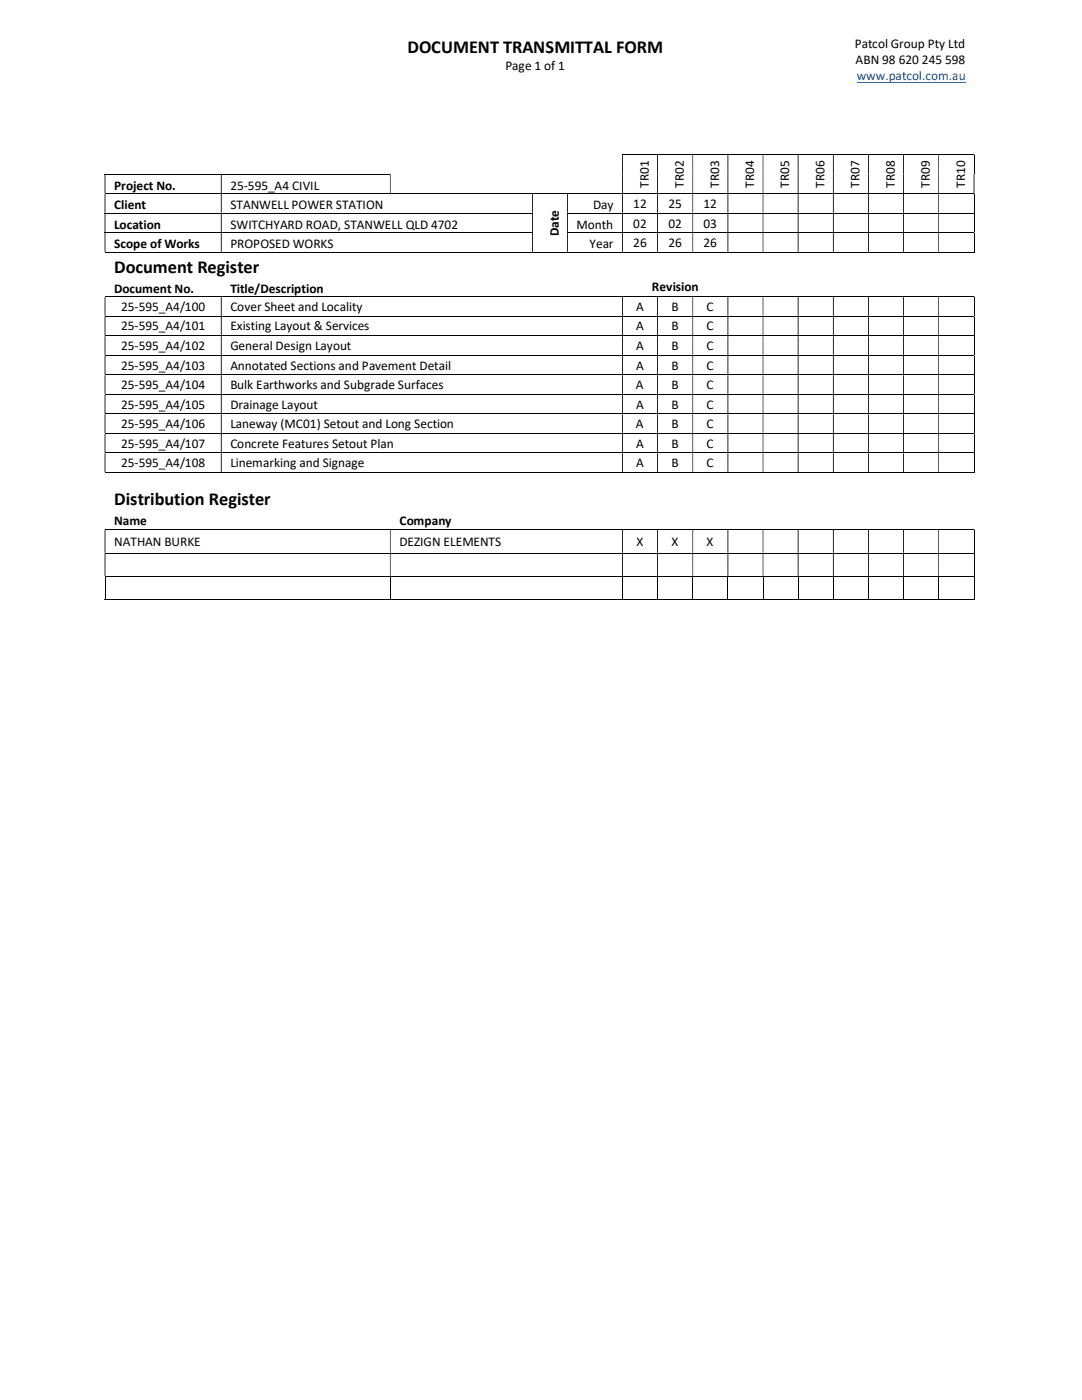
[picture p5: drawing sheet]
<svg xmlns="http://www.w3.org/2000/svg" width="216mm" height="279mm" viewBox="0 0 216 279" stroke-linecap="round" stroke-linejoin="round" font-family="sans-serif">
<defs><g id="words">
<g font-size="3.7">
<text x="81.3" y="10.5">DOCUMENT TRANSMITTAL FORM</text>
<text x="22.8" y="54.4">Document Register</text>
<text x="22.8" y="100.8">Distribution Register</text>
</g>
<g font-size="2.7">
<text x="170.6" y="9.6">Patcol Group Pty Ltd</text>
<text x="100.8" y="14">Page 1 of 1</text>
<text x="170.7" y="12.8">ABN 98 620 245 598</text>
<text x="22.8" y="37.8">Project No.</text>
<text x="22.8" y="41.7">Client</text>
<text x="46" y="37.8">25-595_A4 CIVIL</text>
<text x="46" y="41.7">STANWELL POWER STATION</text>
<text x="118.4" y="41.7">Day</text>
<text x="126.4" y="41.5">12</text>
<text x="129.5" y="37.5" transform="rotate(-90 129.5 37.5)">TR01</text>
<text x="133.4" y="41.5">25</text>
<text x="136.5" y="37.5" transform="rotate(-90 136.5 37.5)">TR02</text>
<text x="140.4" y="41.5">12</text>
<text x="143.5" y="37.5" transform="rotate(-90 143.5 37.5)">TR03</text>
<text x="150.5" y="37.5" transform="rotate(-90 150.5 37.5)">TR04</text>
<text x="157.5" y="37.5" transform="rotate(-90 157.5 37.5)">TR05</text>
<text x="164.5" y="37.5" transform="rotate(-90 164.5 37.5)">TR06</text>
<text x="171.5" y="37.5" transform="rotate(-90 171.5 37.5)">TR07</text>
<text x="178.6" y="37.5" transform="rotate(-90 178.6 37.5)">TR08</text>
<text x="185.5" y="37.5" transform="rotate(-90 185.5 37.5)">TR09</text>
<text x="192.6" y="37.5" transform="rotate(-90 192.6 37.5)">TR10</text>
<text x="22.8" y="45.6">Location</text>
<text x="46" y="45.6">SWITCHYARD ROAD, STANWELL QLD 4702</text>
<text x="111.5" y="47.1" transform="rotate(-90 111.5 47.1)">Date</text>
<text x="115" y="45.6">Month</text>
<text x="126.4" y="45.4">02</text>
<text x="133.4" y="45.4">02</text>
<text x="140.4" y="45.4">03</text>
<text x="22.8" y="49.5">Scope of Works</text>
<text x="46" y="49.5">PROPOSED WORKS</text>
<text x="117.6" y="49.5">Year</text>
<text x="126.4" y="49.3">26</text>
<text x="133.4" y="49.3">26</text>
<text x="140.4" y="49.3">26</text>
<text x="22.8" y="58.4">Document No.</text>
<text x="46" y="58.4">Title/Description</text>
<text x="130.1" y="58.1">Revision</text>
<text x="24.2" y="62">25-595_A4/100</text>
<text x="24.2" y="66">25-595_A4/101</text>
<text x="46" y="62">Cover Sheet and Locality</text>
<text x="46" y="66">Existing Layout &amp; Services</text>
<text x="126.9" y="62">A</text>
<text x="126.9" y="66">A</text>
<text x="134" y="66">B</text>
<text x="134" y="62">B</text>
<text x="141" y="66">C</text>
<text x="141" y="62">C</text>
<text x="24.2" y="69.8">25-595_A4/102</text>
<text x="46" y="69.8">General Design Layout</text>
<text x="126.9" y="69.8">A</text>
<text x="134" y="69.8">B</text>
<text x="141" y="69.8">C</text>
<text x="24.2" y="73.7">25-595_A4/103</text>
<text x="24.2" y="77.6">25-595_A4/104</text>
<text x="46" y="73.7">Annotated Sections and Pavement Detail</text>
<text x="46" y="77.6">Bulk Earthworks and Subgrade Surfaces</text>
<text x="126.9" y="77.6">A</text>
<text x="126.9" y="73.7">A</text>
<text x="134" y="73.7">B</text>
<text x="134" y="77.6">B</text>
<text x="140.9" y="77.6">C</text>
<text x="141" y="73.7">C</text>
<text x="24.2" y="81.5">25-595_A4/105</text>
<text x="46" y="81.5">Drainage Layout</text>
<text x="126.9" y="81.5">A</text>
<text x="134" y="81.5">B</text>
<text x="141" y="81.5">C</text>
<text x="24.2" y="85.4">25-595_A4/106</text>
<text x="24.2" y="89.3">25-595_A4/107</text>
<text x="46" y="85.4">Laneway (MC01) Setout and Long Section</text>
<text x="46" y="89.3">Concrete Features Setout Plan</text>
<text x="126.9" y="85.4">A</text>
<text x="126.9" y="89.3">A</text>
<text x="134" y="85.4">B</text>
<text x="134" y="89.3">B</text>
<text x="141" y="85.4">C</text>
<text x="141" y="89.3">C</text>
<text x="24.2" y="93.2">25-595_A4/108</text>
<text x="46" y="93.2">Linemarking and Signage</text>
<text x="126.9" y="93.2">A</text>
<text x="134" y="93.2">B</text>
<text x="141" y="93.2">C</text>
<text x="22.8" y="104.8">Name</text>
<text x="79.7" y="104.8">Company</text>
<text x="22.8" y="108.9">NATHAN BURKE</text>
<text x="79.7" y="108.9">DEZIGN ELEMENTS</text>
<text x="127" y="108.9">X</text>
<text x="134" y="108.9">X</text>
<text x="141" y="108.9">X</text>
</g>
<text font-size="2.7" fill="#0563c1" x="170.9" y="16">www.patcol.com.au</text>
</g></defs>
<path d="M170.9 16.4h21.7" fill="none" stroke="#0563c1" stroke-width=".2"/>
<g fill="none" stroke="#000" stroke-width=".2">
<path d="M20.9 34.8h56.9M20.9 38.7h173.4M124.1 30.9h70.2M194.4 30.9v3.8M194.4 38.7v3.8M20.9 42.5h85.3M20.9 46.4h85.3M20.9 50.3h173.5M20.9 59.2h173.4M113.2 42.5h81.1M113.2 46.4h81.1M194.4 42.6v3.8"/>
<path d="M194.4 46.5v3.7M194.4 59.3v3.7M20.9 63.1h173.4M20.9 67h173.4M20.9 70.9h173.4M20.9 74.8h173.4M20.9 78.7h173.4M194.4 63.2v3.7M194.4 67.1v3.7M194.4 71v3.7M194.4 74.9v3.7M194.4 78.8v3.7"/>
<path d="M20.9 82.6h173.4M20.9 86.5h173.4M20.9 90.4h173.4M20.9 94.3h173.4M194.4 82.7v3.7M194.4 86.6v3.7M194.4 90.5v3.7M20.9 105.7h173.4M20.9 110.4h173.4M20.9 115h173.4M20.9 119.7h56.9M21 115.1v4.6"/>
<path d="M77.9 115.1v4.6M77.9 119.7h46.2M124.2 115.1v4.6M124.3 119.7h6.8M131.2 115.1v4.6M131.3 119.7h6.9M138.2 115.1v4.6M138.3 119.7h6.9M145.2 115.1v4.6M145.3 119.7h6.9M152.3 115.1v4.6M152.3 119.7h6.9"/>
<path d="M159.3 115.1v4.6M159.3 119.7h6.9M166.3 115.1v4.6M166.4 119.7h6.8M173.3 115.1v4.6M173.4 119.7h6.8M180.3 115.1v4.6M180.4 119.7h6.8M187.3 115.1v4.6M187.4 119.7h6.9M194.4 105.7v4.6M194.4 110.4v4.5"/>
<path d="M194.4 115.1v4.6"/>
</g>
<g fill="#000">
<path d="M77.8 34.7h.1v.1h-.1zM124.1 34.7h.2v.1h-.2zM131.1 34.7h.2v.1h-.2zM138.2 34.7h.1v.1h-.1zM145.2 34.7h.1v.1h-.1zM152.2 34.7h.1v.1h-.1zM159.2 34.7h.1v.1h-.1zM166.2 34.7h.2v.1h-.2zM173.2 34.7h.2v.1h-.2zM180.2 34.7h.2v.1h-.2zM187.2 34.7h.2v.1h-.2zM194.3 34.7h.1v.1h-.1zM20.9 34.8h.1v3.8h-.1zM44.1 34.8h.1v3.8h-.1z" fill-rule="evenodd"/>
<path d="M77.8 34.8h.1v3.8h-.1zM124.1 34.8h.2v3.8h-.2zM131.1 34.8h.2v3.8h-.2zM138.2 34.8h.1v3.8h-.1zM145.2 34.8h.1v3.8h-.1zM152.2 34.8h.1v3.8h-.1zM159.2 34.8h.1v3.8h-.1zM166.2 34.8h.2v3.8h-.2zM173.2 34.8h.2v3.8h-.2zM180.2 34.8h.2v3.8h-.2zM187.2 34.8h.2v3.8h-.2zM194.3 34.8h.1v3.8h-.1z" fill-rule="evenodd"/>
<path d="M194.3 30.8h.1v.1h-.1zM124.1 30.9h.2v3.8h-.2zM131.1 30.9h.2v3.8h-.2zM138.2 30.9h.1v3.8h-.1zM145.2 30.9h.1v3.8h-.1zM152.2 30.9h.1v3.8h-.1zM159.2 30.9h.1v3.8h-.1zM166.2 30.9h.2v3.8h-.2zM173.2 30.9h.2v3.8h-.2zM180.2 30.9h.2v3.8h-.2zM187.2 30.9h.2v3.8h-.2z" fill-rule="evenodd"/>
<path d="M194.3 38.6h.1v.1h-.1zM20.9 38.7h.1v3.8h-.1zM44.1 38.7h.1v3.8h-.1zM106.2 38.7h.1v3.8h-.1zM113.2 38.7h.1v3.8h-.1zM124.1 38.7h.2v3.8h-.2zM131.1 38.7h.2v3.8h-.2zM138.2 38.7h.1v3.8h-.1zM145.2 38.7h.1v3.8h-.1zM152.2 38.7h.1v3.8h-.1zM159.2 38.7h.1v3.8h-.1zM166.2 38.7h.2v3.8h-.2zM173.2 38.7h.2v3.8h-.2zM180.2 38.7h.2v3.8h-.2zM187.2 38.7h.2v3.8h-.2z" fill-rule="evenodd"/>
<path d="M194.3 42.5h.1v.1h-.1zM20.9 42.6h.1v3.8h-.1zM44.1 42.6h.1v3.8h-.1zM106.2 42.6h.1v3.8h-.1zM113.2 42.6h.1v3.8h-.1zM124.1 42.6h.2v3.8h-.2zM131.1 42.6h.2v3.8h-.2zM138.2 42.6h.1v3.8h-.1zM145.2 42.6h.1v3.8h-.1zM152.2 42.6h.1v3.8h-.1zM159.2 42.6h.1v3.8h-.1zM166.2 42.6h.2v3.8h-.2zM173.2 42.6h.2v3.8h-.2zM180.2 42.6h.2v3.8h-.2zM187.2 42.6h.2v3.8h-.2z" fill-rule="evenodd"/>
<path d="M194.3 46.4h.1v.1h-.1zM20.9 46.5h.1v3.7h-.1zM44.1 46.5h.1v3.7h-.1zM106.2 46.5h.1v3.7h-.1zM113.2 46.5h.1v3.7h-.1zM124.1 46.5h.2v3.7h-.2zM131.1 46.5h.2v3.7h-.2zM138.2 46.5h.1v3.7h-.1zM145.2 46.5h.1v3.7h-.1zM152.2 46.5h.1v3.7h-.1zM159.2 46.5h.1v3.7h-.1zM166.2 46.5h.2v3.7h-.2zM173.2 46.5h.2v3.7h-.2zM180.2 46.5h.2v3.7h-.2zM187.2 46.5h.2v3.7h-.2z" fill-rule="evenodd"/>
<path d="M194.3 59.1h.1v.2h-.1zM20.9 59.3h.1v3.7h-.1zM44.1 59.3h.1v3.7h-.1zM124.1 59.3h.2v3.7h-.2zM131.1 59.3h.2v3.7h-.2zM138.2 59.3h.1v3.7h-.1zM145.2 59.3h.1v3.7h-.1zM152.2 59.3h.1v3.7h-.1zM159.2 59.3h.1v3.7h-.1zM166.2 59.3h.2v3.7h-.2zM173.2 59.3h.2v3.7h-.2zM180.2 59.3h.2v3.7h-.2zM187.2 59.3h.2v3.7h-.2z" fill-rule="evenodd"/>
<path d="M194.3 63h.1v.2h-.1zM20.9 63.2h.1v3.7h-.1zM44.1 63.2h.1v3.7h-.1zM124.1 63.2h.2v3.7h-.2zM131.1 63.2h.2v3.7h-.2zM138.2 63.2h.1v3.7h-.1zM145.2 63.2h.1v3.7h-.1zM152.2 63.2h.1v3.7h-.1zM159.2 63.2h.1v3.7h-.1zM166.2 63.2h.2v3.7h-.2zM173.2 63.2h.2v3.7h-.2zM180.2 63.2h.2v3.7h-.2zM187.2 63.2h.2v3.7h-.2z" fill-rule="evenodd"/>
<path d="M194.3 66.9h.1v.2h-.1zM20.9 67.1h.1v3.7h-.1zM44.1 67.1h.1v3.7h-.1zM124.1 67.1h.2v3.7h-.2zM131.1 67.1h.2v3.7h-.2zM138.2 67.1h.1v3.7h-.1zM145.2 67.1h.1v3.7h-.1zM152.2 67.1h.1v3.7h-.1zM159.2 67.1h.1v3.7h-.1zM166.2 67.1h.2v3.7h-.2zM173.2 67.1h.2v3.7h-.2zM180.2 67.1h.2v3.7h-.2zM187.2 67.1h.2v3.7h-.2z" fill-rule="evenodd"/>
<path d="M194.3 70.8h.1v.2h-.1zM20.9 71h.1v3.7h-.1zM44.1 71h.1v3.7h-.1zM124.1 71h.2v3.7h-.2zM131.1 71h.2v3.7h-.2zM138.2 71h.1v3.7h-.1zM145.2 71h.1v3.7h-.1zM152.2 71h.1v3.7h-.1zM159.2 71h.1v3.7h-.1zM166.2 71h.2v3.7h-.2zM173.2 71h.2v3.7h-.2zM180.2 71h.2v3.7h-.2zM187.2 71h.2v3.7h-.2z" fill-rule="evenodd"/>
<path d="M194.3 74.7h.1v.2h-.1zM20.9 74.9h.1v3.7h-.1zM44.1 74.9h.1v3.7h-.1zM124.1 74.9h.2v3.7h-.2zM131.1 74.9h.2v3.7h-.2zM138.2 74.9h.1v3.7h-.1zM145.2 74.9h.1v3.7h-.1zM152.2 74.9h.1v3.7h-.1zM159.2 74.9h.1v3.7h-.1zM166.2 74.9h.2v3.7h-.2zM173.2 74.9h.2v3.7h-.2zM180.2 74.9h.2v3.7h-.2zM187.2 74.9h.2v3.7h-.2z" fill-rule="evenodd"/>
<path d="M194.3 78.6h.1v.2h-.1zM20.9 78.8h.1v3.7h-.1zM44.1 78.8h.1v3.7h-.1zM124.1 78.8h.2v3.7h-.2zM131.1 78.8h.2v3.7h-.2zM138.2 78.8h.1v3.7h-.1zM145.2 78.8h.1v3.7h-.1zM152.2 78.8h.1v3.7h-.1zM159.2 78.8h.1v3.7h-.1zM166.2 78.8h.2v3.7h-.2zM173.2 78.8h.2v3.7h-.2zM180.2 78.8h.2v3.7h-.2zM187.2 78.8h.2v3.7h-.2z" fill-rule="evenodd"/>
<path d="M194.3 82.5h.1v.2h-.1zM20.9 82.7h.1v3.7h-.1zM44.1 82.7h.1v3.7h-.1zM124.1 82.7h.2v3.7h-.2zM131.1 82.7h.2v3.7h-.2zM138.2 82.7h.1v3.7h-.1zM145.2 82.7h.1v3.7h-.1zM152.2 82.7h.1v3.7h-.1zM159.2 82.7h.1v3.7h-.1zM166.2 82.7h.2v3.7h-.2zM173.2 82.7h.2v3.7h-.2zM180.2 82.7h.2v3.7h-.2zM187.2 82.7h.2v3.7h-.2z" fill-rule="evenodd"/>
<path d="M194.3 86.4h.1v.2h-.1zM20.9 86.6h.1v3.7h-.1zM44.1 86.6h.1v3.7h-.1zM124.1 86.6h.2v3.7h-.2zM131.1 86.6h.2v3.7h-.2zM138.2 86.6h.1v3.7h-.1zM145.2 86.6h.1v3.7h-.1zM152.2 86.6h.1v3.7h-.1zM159.2 86.6h.1v3.7h-.1zM166.2 86.6h.2v3.7h-.2zM173.2 86.6h.2v3.7h-.2zM180.2 86.6h.2v3.7h-.2zM187.2 86.6h.2v3.7h-.2z" fill-rule="evenodd"/>
<path d="M194.3 90.3h.1v.2h-.1zM20.9 90.5h.1v3.7h-.1zM44.1 90.5h.1v3.7h-.1zM124.1 90.5h.2v3.7h-.2zM131.1 90.5h.2v3.7h-.2zM138.2 90.5h.1v3.7h-.1zM145.2 90.5h.1v3.7h-.1zM152.2 90.5h.1v3.7h-.1zM159.2 90.5h.1v3.7h-.1zM166.2 90.5h.2v3.7h-.2zM173.2 90.5h.2v3.7h-.2zM180.2 90.5h.2v3.7h-.2zM187.2 90.5h.2v3.7h-.2z" fill-rule="evenodd"/>
<path d="M194.3 105.6h.1v.1h-.1zM20.9 105.7h.1v4.6h-.1zM77.8 105.7h.1v4.6h-.1zM124.1 105.7h.2v4.6h-.2zM131.1 105.7h.2v4.6h-.2zM138.2 105.7h.1v4.6h-.1zM145.2 105.7h.1v4.6h-.1zM152.2 105.7h.1v4.6h-.1zM159.2 105.7h.1v4.6h-.1zM166.2 105.7h.2v4.6h-.2zM173.2 105.7h.2v4.6h-.2zM180.2 105.7h.2v4.6h-.2zM187.2 105.7h.2v4.6h-.2z" fill-rule="evenodd"/>
<path d="M194.3 110.3h.1v.1h-.1zM20.9 110.4h.1v4.5h-.1zM77.8 110.4h.1v4.5h-.1zM124.1 110.4h.2v4.5h-.2zM131.1 110.4h.2v4.5h-.2zM138.2 110.4h.1v4.5h-.1zM145.2 110.4h.1v4.5h-.1zM152.2 110.4h.1v4.5h-.1zM159.2 110.4h.1v4.5h-.1zM166.2 110.4h.2v4.5h-.2zM173.2 110.4h.2v4.5h-.2zM180.2 110.4h.2v4.5h-.2zM187.2 110.4h.2v4.5h-.2z" fill-rule="evenodd"/>
</g>
<path d="M106.2 42.5h.1v.1h-.1zM106.2 46.4h.1v.1h-.1zM194.3 50.2h.1v.2h-.1zM194.3 94.2h.1v.2h-.1zM194.3 114.9h.1v.2h-.1zM194.3 119.6h.1v.1h-.1z" fill="#000"/>
<use href="#words"/>
</svg>
